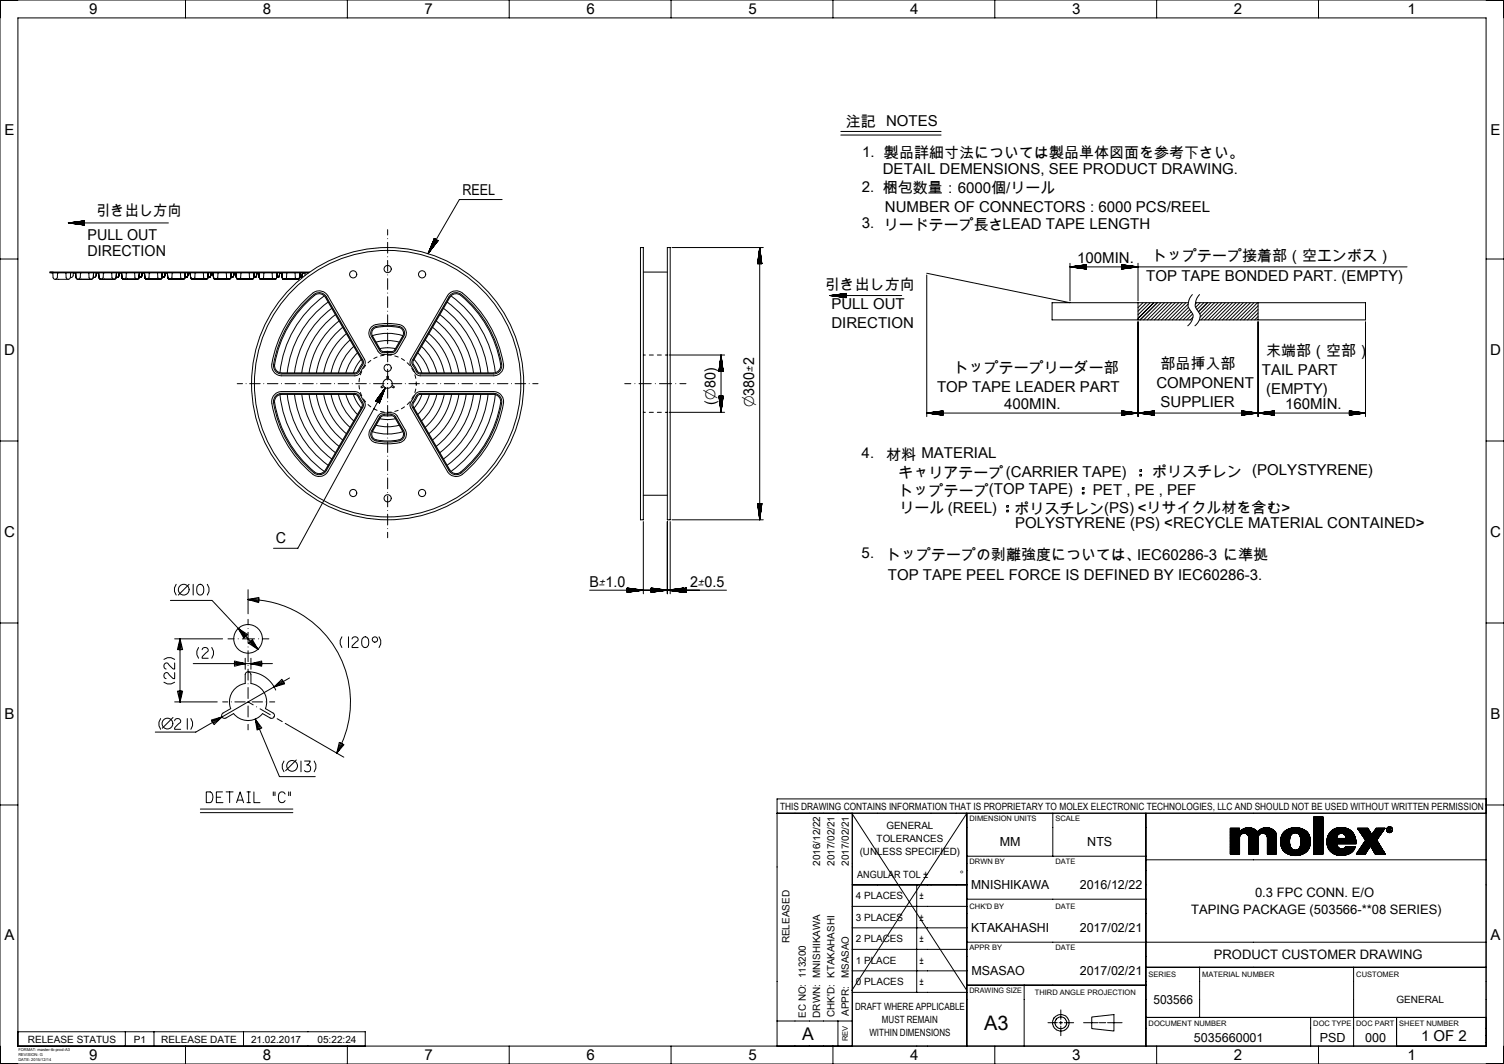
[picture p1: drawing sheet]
<svg xmlns="http://www.w3.org/2000/svg" width="420mm" height="297mm" viewBox="0 0 420 297" stroke-linecap="round" stroke-linejoin="round" font-family="sans-serif">
<defs><g id="words">
<text font-size="5.6" x="274.8" y="287.5">A3</text>
<text font-size="4.9" x="224.1" y="290.3">A</text>
<text font-size="4.4" x="210.6" y="113.6" transform="rotate(-90 210.6 113.6)">⌀380</text>
<g font-size="4.2">
<text x="24.9" y="4">9</text>
<text x="73.4" y="4">8</text>
<text x="118.6" y="4">7</text>
<text x="163.8" y="4">6</text>
<text x="209" y="4">5</text>
<text x="254.2" y="4">4</text>
<text x="299.4" y="4">3</text>
<text x="344.6" y="4">2</text>
<text x="393.1" y="4">1</text>
<text x="236.2" y="35.6">注記 NOTES</text>
<text x="1.3" y="37.7">E</text>
<text x="416.3" y="37.7">E</text>
<text x="240.7" y="43.7">1. 製品詳細寸法については製品単体図面を参考下さい。</text>
<text x="240.7" y="53.7">2. 梱包数量：6000個/リール</text>
<text x="246.5" y="48.5">DETAIL DEMENSIONS, SEE PRODUCT DRAWING.</text>
<text x="129.1" y="54.5">REEL</text>
<text x="247.1" y="59.1">NUMBER OF CONNECTORS : 6000 PCS/REEL</text>
<text x="26.9" y="60.4">引き出し方向</text>
<text x="240.7" y="63.7">3. リードテープ長さLEAD TAPE LENGTH</text>
<text x="24.5" y="67.1">PULL OUT</text>
<text x="24.5" y="71.6">DIRECTION</text>
<text x="300.8" y="73.5">100MIN.</text>
<text x="321.7" y="73">トップテープ接着部（空エンボス）</text>
<text x="230.4" y="81">引き出し方向</text>
<text x="320.1" y="78.3">TOP TAPE BONDED PART. (EMPTY)</text>
<text x="232.2" y="86.3">PULL OUT</text>
<text x="232.2" y="91.7">DIRECTION</text>
<text x="1.1" y="99.2">D</text>
<text x="353.5" y="99.3">末端部（空部）</text>
<text x="416.1" y="99.2">D</text>
<text x="266.4" y="104.2">トップテープリーダー部</text>
<text x="324.1" y="103">部品挿入部</text>
<text x="352.4" y="104.6">TAIL PART</text>
<text x="199.8" y="112.9" transform="rotate(-90 199.8 112.9)">(⌀80)</text>
<text x="261.7" y="109.5">TOP TAPE LEADER PART</text>
<text x="322.9" y="108.3">COMPONENT</text>
<text x="324.1" y="113.6">SUPPLIER</text>
<text x="353.5" y="109.9">(EMPTY)</text>
<text x="280.4" y="114.3">400MIN.</text>
<text x="358.9" y="114.3">160MIN.</text>
<text x="240.6" y="127.8">4.</text>
<text x="247.4" y="128.3">材料 MATERIAL</text>
<text x="250.9" y="133.4">キャリアテープ(CARRIER TAPE)</text>
<text x="321.7" y="133.3">ポリスチレン (POLYSTYRENE)</text>
<text x="251" y="138.4">トップテープ(TOP TAPE)</text>
<text x="251.2" y="143.3">リール (REEL)</text>
<text x="283.3" y="143.4">ポリスチレン(PS) &lt;リサイクル材を含む&gt;</text>
<text x="305.2" y="138.1">PET , PE , PEF</text>
<text x="283.4" y="147.4">POLYSTYRENE (PS) &lt;RECYCLE MATERIAL CONTAINED&gt;</text>
<text x="1.1" y="150">C</text>
<text x="77" y="151.5">C</text>
<text x="240.6" y="155.8">5.</text>
<text x="416.1" y="150">C</text>
<text x="247.4" y="156.3">トップテープの剥離強度については、IEC60286-3 に準拠</text>
<text x="247.9" y="161.8">TOP TAPE PEEL FORCE IS DEFINED BY IEC60286-3.</text>
<text x="164.6" y="163.7">B</text>
<text x="192.7" y="163.7">2</text>
<text x="1.3" y="200.8">B</text>
<text x="416.3" y="200.8">B</text>
<text x="1.3" y="262.3">A</text>
<text x="416.3" y="262.3">A</text>
<text x="396.8" y="290.5">1 OF 2</text>
<text x="24.9" y="296">9</text>
<text x="73.4" y="296">8</text>
<text x="118.6" y="296">7</text>
<text x="163.8" y="296">6</text>
<text x="209" y="296">5</text>
<text x="254.2" y="296">4</text>
<text x="299.4" y="296">3</text>
<text x="344.6" y="296">2</text>
<text x="393.1" y="296">1</text>
</g>
<g font-size="3.7">
<text x="210.6" y="103.8" transform="rotate(-90 210.6 103.8)">±2</text>
<text x="167.3" y="163.7">±1.0</text>
<text x="195" y="163.7">±0.5</text>
</g>
<g font-size="3.6">
<text x="350.5" y="250.5">0.3 FPC CONN. E/O</text>
<text x="332.6" y="255.1">TAPING PACKAGE (503566-**08 SERIES)</text>
<text x="339" y="267.8">PRODUCT CUSTOMER DRAWING</text>
</g>
<g font-size="3.5">
<text x="279.2" y="236.2">MM</text>
<text x="303.6" y="236.3">NTS</text>
<text x="271.2" y="248.3">MNISHIKAWA</text>
<text x="301.5" y="248.3">2016/12/22</text>
<text x="271.2" y="260.3">KTAKAHASHI</text>
<text x="301.5" y="260.3">2017/02/21</text>
<text x="271.2" y="272.3">MSASAO</text>
<text x="301.5" y="272.3">2017/02/21</text>
<text x="322.1" y="280.3">503566</text>
<text x="333.4" y="290.8">5035660001</text>
<text x="368.5" y="290.8">PSD</text>
<text x="381.2" y="290.8">000</text>
</g>
<g font-size="2.8">
<text x="217.8" y="226">THIS DRAWING CONTAINS INFORMATION THAT IS PROPRIETARY TO MOLEX ELECTRONIC TECHNOLOGIES, LLC AND SHOULD NOT BE USED WITHOUT WRITTEN PERMISSION</text>
<text x="247.5" y="231.5">GENERAL</text>
<text x="240.1" y="238.6">(UNLESS SPECIFIED)</text>
<text x="244.8" y="235">TOLERANCES</text>
<text x="229" y="241.7" transform="rotate(-90 229 241.7)">2016/12/22</text>
<text x="233" y="241.7" transform="rotate(-90 233 241.7)">2017/02/21</text>
<text x="237" y="241.7" transform="rotate(-90 237 241.7)">2017/02/21</text>
<text x="239.4" y="245">ANGULAR TOL ±</text>
<text x="268" y="245">°</text>
<text x="239" y="251">4 PLACES</text>
<text x="256.7" y="251">±</text>
<text x="239" y="257">3 PLACES</text>
<text x="256.7" y="257">±</text>
<text x="220.5" y="263.3" transform="rotate(-90 220.5 263.3)">RELEASED</text>
<text x="239" y="263">2 PLACES</text>
<text x="256.7" y="263">±</text>
<text x="239" y="269">1 PLACE</text>
<text x="256.7" y="269">±</text>
<text x="237" y="273" transform="rotate(-90 237 273)">MSASAO</text>
<text x="239" y="275">0 PLACES</text>
<text x="256.7" y="275">±</text>
<text x="238.8" y="282">DRAFT WHERE APPLICABLE</text>
<text x="389.9" y="280">GENERAL</text>
<text x="225" y="284.1" transform="rotate(-90 225 284.1)">EC NO: 113200</text>
<text x="229" y="284.1" transform="rotate(-90 229 284.1)">DRWN: MNISHIKAWA</text>
<text x="233" y="283.9" transform="rotate(-90 233 283.9)">CHK'D: KTAKAHASHI</text>
<text x="237" y="283.6" transform="rotate(-90 237 283.6)">APPR:</text>
<text x="246.3" y="285.5">MUST REMAIN</text>
<text x="7.8" y="291">RELEASE STATUS</text>
<text x="37.4" y="291">P1</text>
<text x="45" y="291">RELEASE DATE</text>
<text x="70.1" y="291">21.02.2017</text>
<text x="88.7" y="291">05:22:24</text>
<text x="242.8" y="289.1">WITHIN DIMENSIONS</text>
</g>
<g font-size="2.1">
<text x="270.8" y="229.3">DIMENSION UNITS</text>
<text x="294.7" y="229.3">SCALE</text>
<text x="270.8" y="241.2">DRWN BY</text>
<text x="294.7" y="241.2">DATE</text>
<text x="270.8" y="253.8">CHK'D BY</text>
<text x="294.7" y="253.7">DATE</text>
<text x="270.8" y="265.2">APPR BY</text>
<text x="294.7" y="265.2">DATE</text>
<text x="320.7" y="272.8">SERIES</text>
<text x="335.7" y="272.8">MATERIAL NUMBER</text>
<text x="378.7" y="272.8">CUSTOMER</text>
<text x="270.7" y="277.3">DRAWING SIZE</text>
<text x="289" y="277.8">THIRD ANGLE PROJECTION</text>
<text x="320.8" y="286.3">DOCUMENT NUMBER</text>
<text x="366.7" y="286.3">DOC TYPE</text>
<text x="378.7" y="286.3">DOC PART</text>
<text x="390.8" y="286.3">SHEET NUMBER</text>
<text x="236.8" y="290.6" transform="rotate(-90 236.8 290.6)">REV</text>
</g>
<g font-size="1.1">
<text x="5.1" y="293.5">FORMAT: master-tb-prod-A3</text>
<text x="5.1" y="294.9">REVISION: G</text>
<text x="5.1" y="296.3">DATE: 2015/12/14</text>
</g>
</g></defs>
<g fill="none" stroke="#000" stroke-width=".28">
<path d="M0 0h420v297h-420zM51.8 0v5M97 0v5M142.2 0v5M187.4 0v5M232.6 0v5M277.8 0v5M323 0v5M368.2 0v5M5 5h410v287h-410zM234.8 37.7h28M234.8 36.7h28"/>
<path d="M140.2 55.7h-11.9l-8.8 15.1M0 72.3h5M13.9 75.9h72.6M13.9 76.2h72.3M14.6 76.2l.2 .2 .1 1.2 .5 .4M15.4 78h3.7M16.3 76.2l-.2 .1-.1 1.3-.6 .4M18.4 76.2l.1 1.4 .6 .4M19.1 62.2l4.5 .6M19.1 62.2h27.9M19.3 62.3h4.3M19.7 77.4l-.6 .6"/>
<path d="M19.7 62.2h3.9M19.8 76.2l-.1 1.2M19.9 62.3h3.7M20.2 62.4h3.4M20.2 62.1h3.4M20.6 62h3M20.7 76.2l-.4 1-.6 .2M20.8 62.5h2.8M21 76.2l.2 .2 .1 1.2 .5 .4M21.2 61.9h2.4M21.4 62.5h2.2M21.8 61.9h1.8"/>
<path d="M21.8 78h3.7M22 62.6h1.6M22.4 62.7h1.2M22.4 61.8h1.2M22.7 76.2l-.2 .1-.1 1.3-.6 .4M22.8 61.7h.8M22.9 62.7h.7M23.3 61.7h.3M23.5 62.8h.1M23.6 61.6v1.2M23.6 61.6l-4.5 .6M24.8 76.2l.1 1.4 .6 .4"/>
<path d="M26.1 77.4l-.6 .6M26.2 76.2l-.1 1.2M27.1 76.2l-.4 1-.6 .2M27.4 76.2l.2 .2 .1 1.2 .5 .4M28.2 78h3.7M29.1 76.2l-.2 .1-.1 1.3-.6 .4M31.2 76.2l.1 1.4 .6 .4M32.5 77.4l-.6 .6M32.6 76.2l-.1 1.2M33.5 76.2l-.4 1-.6 .2M33.8 76.2l.2 .2 .1 1.2 .5 .4M34.6 78h3.7"/>
<path d="M35.5 76.2l-.2 .1-.1 1.3-.6 .4M37.6 76.2l.1 1.4 .6 .4M38.9 77.4l-.6 .6M39 76.2l-.1 1.2M39.9 76.2l-.4 1-.6 .2M40.2 76.2l.2 .2 .1 1.2 .5 .4M41 78h3.7M41.9 76.2l-.2 .1-.1 1.3-.6 .4M44 76.2l.1 1.4 .6 .4M45.3 77.4l-.6 .6M45.4 76.2l-.1 1.2M46.3 76.2l-.4 1-.6 .2"/>
<path d="M46.6 76.2l.2 .2 .1 1.2 .5 .4M47.4 78h3.7M48.3 76.2l-.2 .1-.1 1.3-.6 .4M50.4 76.2l.1 1.4 .6 .4M51.7 77.4l-.6 .6M51.8 76.2l-.1 1.2M52.7 76.2l-.4 1-.6 .2M53 76.2l.2 .2 .1 1.2 .5 .4M53.8 78h3.7M54.7 76.2l-.2 .1-.1 1.3-.6 .4M56.8 76.2l.1 1.4 .6 .4M58.1 77.4l-.6 .6"/>
<path d="M58.2 76.2l-.1 1.2M59.1 76.2l-.4 1-.6 .2M59.4 76.2l.2 .2 .1 1.2 .5 .4M60.2 78h3.7M61.1 76.2l-.2 .1-.1 1.3-.6 .4M63.2 76.2l.1 1.4 .6 .4M64.5 77.4l-.6 .6M64.6 76.2l-.1 1.2M65.5 76.2l-.4 1-.6 .2M65.8 76.2l.2 .2 .1 1.2 .5 .4M66.6 78h3.7M67.5 76.2l-.2 .1-.1 1.3-.6 .4"/>
<path d="M69.6 76.2l.1 1.4 .6 .4M70.9 77.4l-.6 .6M71 76.2l-.1 1.2M71.9 76.2l-.4 1-.6 .2M72.2 76.2l.2 .2 .1 1.2 .5 .4M73 78h3.7M73.9 76.2l-.2 .1-.1 1.3-.6 .4M76 76.2l.1 1.4 .6 .4M77.3 77.4l-.6 .6M77.4 76.2l-.1 1.2M78.3 76.2l-.4 1-.6 .2M78.6 76.2l.2 .2 .1 1.2 .5 .4"/>
<path d="M79.4 78h3.7M80.3 76.2l-.2 .1-.1 1.3-.6 .4M82.4 76.2l.1 1.4 .6 .4M83.7 77.4l-.6 .6M83.8 76.2l-.1 1.2M84.7 76.2l-.4 1-.6 .2M85 76.2l.2 .7M108.2 64.1v1.5M108.2 66.6h.1M108.2 67.6v3.1M108.2 71.7h.1M108.2 72.7v3"/>
<path d="M108.2 76.7v.1M108.2 77.8v3M121.3 66.6l1 .6M121.3 66.6l-1.8 4.2M121.3 66.6l-.1 .1M121.3 66.6l-.1 .3M121.3 66.6l-.2 .4M121.4 66.7l-.5 .9M121.4 66.7l-.8 1.4M121.5 66.8l-1.1 1.9M121.6 66.8l-1.3 2.2M121.6 66.8l-1.6 2.8"/>
<path d="M121.7 66.9l-1.9 3.2M121.8 66.9l-2.2 3.7M121.8 67l-2 3.5M121.9 67l-1.8 3M122 67l-1.5 2.6M122 67.1l-1.2 2M122.1 67.1l-1 1.7M122.1 67.4l.2-.2-.5 .7M122.2 67.1l-.8 1.2M122.3 67.2v.1M122.3 67.2l-2.8 3.6M178.9 69.1h.8v76h-.8z"/>
<path d="M179.7 75.9h6.7M186.4 69.1h.8v76h-.8zM187.7 69.1h25.5M211.6 73.1v.5M211.7 72.6v1M211.8 72v1.6M211.8 71.6v2M211.9 71v2.6M212 70.4v3.2M212.1 69.9v3.7M212.1 69.5v4.1M212.2 69.1v76"/>
<path d="M212.2 69.1l-.6 4.5h1.1M212.2 69.1l.5 4.5M212.2 69.5v4.1M212.3 70.1v3.5M212.4 70.6v3M212.4 71v2.6M212.5 71.6v2M212.6 72.2v1.4M212.6 72.8v.8M212.7 73.1v.5M258.8 76.3l40 8.2M258.8 76.8v39.5"/>
<path d="M298.8 74.5h94.1M298.8 73.5v10.5M299.2 74.5h4.1M299.2 74.4h4.1M299.6 74.6h3.7M299.8 74.4h3.5M300.2 74.7h3.1M300.3 74.3h3M300.7 74.8h2.6M300.7 74.2h2.6M301.3 74.8h2M301.3 74.2h2"/>
<path d="M301.7 74.9h1.6M301.9 74.1h1.4M302.3 75h1M302.5 74h.8M302.9 75h.4M302.9 74h.4M303.3 73.9v1.2l-4.5-.6M303.3 73.9l-4.5 .6M313.3 73.9l.4 .1M313.3 74h.8M313.3 74l1.4 .1M313.3 74.1l2 .1"/>
<path d="M313.3 74.2h2.6M313.3 74.3h3M313.3 74.3l3.5 .1M313.3 74.4h4.1M313.3 73.9l4.5 .6-4.5 .6zM313.7 75l-.4 .1M314.3 75h-1M314.9 74.9h-1.6M315.3 74.8l-2 .1M315.9 74.8h-2.6M316.4 74.7h-3.1M317 74.6h-3.7"/>
<path d="M317.4 74.5l-4.1 .1M317.8 73.5v10.5M415 72.3h5M85 83.9l2.3-2.1a2.8 2.8 0 0 1 4.3 .8l10.2 17.7a2.58 2.58 0 0 1-.7 2.9l-.9 1.3-1.1 .4h-20.4a2.8 2.8 0 0 1-2.8-3.3 32.8 32.8 0 0 1 9.1-17.7zM85.4 84.3l2.3-2.1a2.3 2.3 0 0 1 3.4 .6l10.2 17.7a3.1 3.1 0 0 1-.9 2.8l-.1 .3a1.3 1.3 0 0 1-1.2 .8h-20.4a2.3 2.3 0 0 1-2.3-2.7 32.3 32.3 0 0 1 9-17.4zM85.6 84.5l2.3-2.1a2 2 0 0 1 3 .6l10.2 17.7v.8l-1.1 2-.4 .4-.5 .2h-20.4a2 2 0 0 1-2-2.3 32 32 0 0 1 8.9-17.3zM90.6 82.6a30.2 30.2 0 0 0-12.4 21.4M91.6 84.3a28.2 28.2 0 0 0-11.4 19.8M92.6 86.1a26.2 26.2 0 0 0-10.4 18M93.7 87.8a24.2 24.2 0 0 0-9.4 16.3M94.7 89.6a22.1 22.1 0 0 0-8.4 14.5M95.7 91.4a20.1 20.1 0 0 0-7.3 12.7"/>
<path d="M96.7 93.1a18.1 18.1 0 0 0-6.3 11M97.8 94.9a16.1 16.1 0 0 0-5.3 9.2M98.8 96.7a14.1 14.1 0 0 0-4.3 7.4M99.8 98.5a12 12 0 0 0-3.2 5.6M103.6 91.4a5 5 0 0 1 3.8-1.1 8.9 8.9 0 0 1 5.3 .9 2.4 2.4 0 0 1 .5 3l-2.3 3.9a2.58 2.58 0 0 1-2.8 .8h-1.2l-1.1-.5-2.7-4.9a2.39 2.39 0 0 1 .5-2.1zM104 93.7a14.1 14.1 0 0 1 8.5 0M104.1 91.6a11.3 11.3 0 0 1 6.6-.6 2.04 2.04 0 0 1 2 2.9l-2.2 3.9a3.1 3.1 0 0 1-2.8 .6l-.4 .1a1.3 1.3 0 0 1-1.3-.7l-2.5-4.4a1.9 1.9 0 0 1 .6-1.8zM104.3 91.8a12.4 12.4 0 0 1 7.6-.2 1.6 1.6 0 0 1 .6 2.2l-2.4 4.1-.6 .2h-2.5l-.7-.4-2.5-4.4a1.6 1.6 0 0 1 .5-1.5zM105 95.5a12 12 0 0 1 6.5 0M105.3 99.7l-.9 .4M106.1 97.3l2.5-.2 1.8 .2M107.2 99.2l-.9 .1"/>
<path d="M108.2 99.1l1.1 .1M108.2 81.8h.1M108.2 82.8v3M108.2 86.8v.1M108.2 87.9v3M108.2 91.9h.1M108.2 92.9v3.1M108.2 97h.1M108.2 98v3M110.2 99.3l1 .4M116.7 98.5a12 12 0 0 1 3.2 5.6M117.7 96.7a14.1 14.1 0 0 1 4.3 7.4"/>
<path d="M118.7 94.9a16.1 16.1 0 0 1 5.3 9.2M119.8 93.1a18.1 18.1 0 0 1 6.3 11M120.8 91.4a20.1 20.1 0 0 1 7.3 12.7M121.8 89.6a22.1 22.1 0 0 1 8.4 14.5M122.8 87.8a24.2 24.2 0 0 1 9.4 16.3M123.9 86.1a26.2 26.2 0 0 1 10.4 18M124.9 84.3a28.2 28.2 0 0 1 11.4 19.8M125.2 82.2a2.8 2.8 0 0 1 4-.4 32.5 32.5 0 0 1 11.4 20.3 2.8 2.8 0 0 1-2.8 2.8h-20.4a2.58 2.58 0 0 1-2.1-2.1l-.8-1.3 .2-1.2zM125.6 82.5a2.3 2.3 0 0 1 3.2-.3 32.1 32.1 0 0 1 11.3 19.9 2.3 2.3 0 0 1-2.3 2.3h-20.4a3.1 3.1 0 0 1-1.9-2.1l-.3-.4a1.3 1.3 0 0 1 0-1.4zM125.8 82.7a2 2 0 0 1 2.8-.3 31.8 31.8 0 0 1 11.2 19.7 2 2 0 0 1-2 2h-20.4l-.7-.4-1.2-1.9-.2-.6 .1-.5zM125.9 82.6a30.2 30.2 0 0 1 12.4 21.4M179.7 99.1h.5"/>
<path d="M181.3 99.1h1.1M183.6 99.1h1.1M185.8 99.1h.6M186.9 99.1h15.5M201.3 99.5v4.1M201.4 99.1l-.6 4.5M201.4 99.1l.5 4.5M201.4 99.1v16M201.4 99.3v4.3M201.5 99.9v3.7M231.8 82.5l4.5 .6M231.8 82.5h20"/>
<path d="M232 82.5h4.3M232.4 82.6h3.9M232.6 82.4h3.7M233 82.6h3.3M233 82.3h3.3M233.3 82.7h3M233.5 82.3h2.8M233.9 82.8h2.4M234.1 82.2h2.2M234.5 82.9h1.8M234.7 82.1h1.6M235.1 82.9h1.2"/>
<path d="M235.1 82.1h1.2M235.5 83h.8M235.7 82h.6M236 83.1h.3M236.2 81.9h.1M236.3 81.9v1.2M236.3 81.9l-4.5 .6M317.8 84.5v4.8M317.8 89.8v26.5M319.2 84.5l-1.4 1.4M320.2 84.5l-2.4 2.4M321.2 84.5l-3.4 3.4"/>
<path d="M322.2 84.5l-4.4 4.4M323.2 84.5l-4.8 4.8M324.2 84.5l-4.8 4.8M325.2 84.5l-4.8 4.8M326.2 84.5l-4.8 4.8M327.2 84.5l-4.8 4.8M328.2 84.5l-4.8 4.8M329.2 84.5l-4.8 4.8M330.2 84.5l-4.8 4.8M331.2 84.5l-4.8 4.8M331.8 84.9l-4.4 4.4M331.8 84.5h-38v4.8h38.9"/>
<path d="M331.9 85.8l-3.5 3.5M332.2 86.4l-2.8 2.9M332.7 87l-2.3 2.3M333 82.2a3.6 3.6 0 0 0-.9 4l1 1.4a3.4 3.4 0 0 1-1.4 3.3M333 87.6l-1.6 1.7M333.1 88.5l-.7 .8M333.8 84.5h47.5v4.8h-46.4M334.2 84.5l-.4 .4M335 82.2a3.6 3.6 0 0 0-.9 4l1 1.4a3.4 3.4 0 0 1-1.4 3.3M335.2 84.5l-1.3 1.3M336.2 84.5l-1.9 1.9M337.2 84.5l-2.5 2.5"/>
<path d="M338.2 84.5l-3.2 3.1M339.2 84.5l-4.1 4M340.2 84.5l-4.8 4.8M341.2 84.5l-4.8 4.8M342.2 84.5l-4.8 4.8M343.2 84.5l-4.8 4.8M344.2 84.5l-4.8 4.8M345.2 84.5l-4.8 4.8M346.2 84.5l-4.8 4.8M347.2 84.5l-4.8 4.8M348.2 84.5l-4.8 4.8M349.2 84.5l-4.8 4.8"/>
<path d="M350.2 84.5l-4.8 4.8M351.2 84.5l-4.8 4.8M351.3 84.5v4.8M351.3 89.8v26.5M351.3 88.4l-.9 .9M351.3 87.4l-1.9 1.9M351.3 86.4l-2.9 2.9M351.3 85.4l-3.9 3.9M381.3 89.8v26.5M66.2 107.1h1.5M68.7 107.1h.1M69.7 107.1h3"/>
<path d="M73.6 107.1h.1M74.7 107.1h2.9M76.9 109.9l1.1-.5 .7-.1h20.4a2.58 2.58 0 0 1 2.1 2.1l.8 1.3-.2 1.2-10.2 17.7a2.8 2.8 0 0 1-4.3 .8 32.5 32.5 0 0 1-11.4-20.3 2.79 2.79 0 0 1 1-2.2zM77 110.5l1.1-.6 .6-.1h20.4a3.1 3.1 0 0 1 1.9 2.1l.2 .4a1.3 1.3 0 0 1 .1 1.4l-10.2 17.7a2.3 2.3 0 0 1-3.4 .6 32.1 32.1 0 0 1-11.3-19.9l.1-.6zM77.3 110.7l1.4-.6h20.4l.7 .3 1.3 2.3v.8l-10.2 17.7a2 2 0 0 1-3 .6 31.8 31.8 0 0 1-11.2-19.7zM78.2 110.2a30.2 30.2 0 0 0 12.4 21.4M78.6 107.1h.1M79.6 107.1h2.9M80.2 110.1a28.2 28.2 0 0 0 11.4 19.8M82.2 110.1a26.2 26.2 0 0 0 10.4 18M83.5 107.1h.1M84.3 110.1a24.2 24.2 0 0 0 9.4 16.3"/>
<path d="M84.5 107.1h3M86.3 110.1a22.1 22.1 0 0 0 8.4 14.5M88.4 110.1a20.1 20.1 0 0 0 7.3 12.7M88.5 107.1h.1M89.5 107.1h2.9M90.4 110.1a18.1 18.1 0 0 0 6.3 11M92.5 110.1a16.1 16.1 0 0 0 5.3 9.2M93.4 107.1h.1M94.4 107.1h3M94.5 110.1a14.1 14.1 0 0 0 4.3 7.4M96.6 110.1a12 12 0 0 0 3.2 5.6M98.4 107.1h.1"/>
<path d="M98.7 110.1l1 2.3 1.2 1.5M99.4 107.1h2.9M100.3 107.6l.1 1M100.4 105.6l-.1 1M100.6 109.6l.4 .9M100.9 100.3l-1.2 1.5-1 2.3M101 103.7l-.4 .9M101.5 111.4l.6 .8M102.1 102l-.6 .8M102.8 112.9l.7 .7M103.3 107.1h.1M103.5 100.6l-.7 .7"/>
<path d="M104.3 107.1h3M104.4 114.1l.9 .4M104.9 111.9l1.1 .6M105 111.8l-.1 .1M105 118.7a12 12 0 0 0 6.5 0M105.1 111.7l-.1 .2M105.2 111.5l-.2 .4M105.5 111.1l-.5 .8M105.8 110.7l-.7 1.3 .6-1.1M105.8 115.8a4.9 4.9 0 0 1 3.4-.6l.8 .1 .7 .5 2.5 4.2a2.5 2.5 0 0 1-2.5 3.7 13.7 13.7 0 0 1-6.5-.4 2.4 2.4 0 0 1-.9-3.3zM106 112.4v.1M106 110.4l-.9 1.6"/>
<path d="M106.1 116.9l2.5 .2 1.8-.2M106.1 110.3l-.9 1.7M106.1 112l-.2 .4M106.2 116.1l.7-.3h.8a3.1 3.1 0 0 1 2.8 .6l2.2 3.9a2.01 2.01 0 0 1-.1 2.1 2.01 2.01 0 0 1-1.9 .8 13.5 13.5 0 0 1-6.2-.3 1.9 1.9 0 0 1-.7-2.6zM106.3 114.8l.9 .2M106.3 111.7l-.4 .7 .3-.5M106.4 116.3l.6-.2h2.8l.4 .4 2.3 3.9a1.73 1.73 0 0 1-.2 1.9 1.73 1.73 0 0 1-1.7 .6 13.4 13.4 0 0 1-6-.3 1.6 1.6 0 0 1-.6-2.2zM106.5 109.8l-1.3 2.2 1-1.9M106.5 111.1l-.7 1.3M106.7 110.6l-.9 1.8M106.8 110.4l-1.1 1.9M106.8 109.3l-1.5 2.8 1.3-2.5"/>
<path d="M106.8 110.2l-1.1 2.1M107 109.9l-1.3 2.4M107.1 109.7l-1.5 2.6M107.2 108.9l-1.9 3.2M107.3 109.1l-1.7 3.1M107.4 108.5l-2 3.6M107.4 108.8l-1.9 3.4M107.5 108.6l-2 3.6M107.5 108.4l-2.1 3.8M107.6 108.2l-2.7 3.7M107.6 108.2l-1.6 4.3M107.6 108.2l-24.4 44.8h-6.8"/>
<path d="M108.1 105.1h.3v.7l.3 .1a1.3 1.3 0 0 1 .8 1.7l.5 .3 .1 .2-.3 .1-.5-.3-.2 .2a1.3 1.3 0 0 1-1.9-.2l-.5 .3-.3-.1 .1-.2 .5-.3v-.3a1.3 1.3 0 0 1 1-1.5zM108.2 107.1h.1M108.2 102v.1M108.2 103.1v3M108.2 108.1v3M108.2 112.1v.1M108.2 113.2v3M108.2 117.2h.1M108.2 118.2v3.1M109.2 107.1h3M109.3 115l-1.1 .1M111.2 114.5l-1 .3"/>
<path d="M112.1 100.1l.8 .5M112.9 113.6l-.8 .5M113.2 107.1h.1M113.7 101.3l.7 .7M114.2 107.1h2.9M114.4 112.2l-.7 .7M115 102.8l.5 .9M115.5 110.5l-.5 .9M115.6 100.3l1.5 2.1 .7 1.7M115.9 104.6l.2 1M116.1 108.6l-.2 1M116.2 106.6v1"/>
<path d="M116.3 109.7l1.1-.4h20.4a2.8 2.8 0 0 1 2.8 3.3 32.5 32.5 0 0 1-11.8 20 2.8 2.8 0 0 1-3.9-1l-10.2-17.7a2.58 2.58 0 0 1 .7-2.9zM116.4 110.3l1-.5h20.4a2.3 2.3 0 0 1 2.3 2.7 32.1 32.1 0 0 1-11.6 19.7 2.3 2.3 0 0 1-3.1-.8l-10.2-17.7a3.1 3.1 0 0 1 .9-2.8zM116.7 110.4l.7-.3h20.4a2 2 0 0 1 2 2.3 31.8 31.8 0 0 1-11.4 19.5 2 2 0 0 1-2.8-.7l-10.2-17.7v-.8zM117.8 110.1l-.7 1.7-1.5 2.1M118.1 107.1h.1M119.1 107.1h3M119.9 110.1a12 12 0 0 1-3.2 5.6M122 110.1a14.1 14.1 0 0 1-4.3 7.4M123.1 107.1h.1M124 110.1a16.1 16.1 0 0 1-5.3 9.2M124.1 107.1h2.9M126.1 110.1a18.1 18.1 0 0 1-6.3 11"/>
<path d="M128 107.1h.1M128.1 110.1a20.1 20.1 0 0 1-7.3 12.7M129 107.1h3M130.2 110.1a22.1 22.1 0 0 1-8.4 14.5M132.2 110.1a24.2 24.2 0 0 1-9.4 16.3M132.9 107.1h.1M134 107.1h2.9M134.3 110.1a26.2 26.2 0 0 1-10.4 18M136.3 110.1a28.2 28.2 0 0 1-11.4 19.8M137.9 107.1h.1M138.3 110.2a30.2 30.2 0 0 1-12.4 21.4M138.9 107.1h2.9"/>
<path d="M142.8 107.1h.1M143.8 107.1h3M147.8 107.1h.1M148.8 107.1h1.4M174.5 107.1h1.7M177.3 107.1h.1M178.5 107.1h3.4M179.7 115.1h.5M181.3 115.1h1.1M183 107.1h.1M183.6 115.1h1.1M184.2 107.1h3.4"/>
<path d="M185.8 115.1h.6M186.9 115.1h15.5M188.7 107.1h.1M189.9 107.1h1.7M200.8 103.6h1.1M200.8 110.6h1.1M200.8 110.6l.6 4.5M200.8 110.6v.3M200.8 103.3v.3M200.8 110.6l.1 .8M200.9 102.8v.8M200.9 110.6v1.4"/>
<path d="M200.9 102.2v1.4M201 110.6v2M201 101.6v2M201.1 110.6v2.4M201.1 101.2v2.4M201.1 110.6l.1 3M201.2 100.6v3M201.2 110.6v3.5M201.2 100.1v3.5M201.3 110.6v4.1M201.4 110.6v4.3M201.5 110.6v3.7"/>
<path d="M201.5 100.4v3.2M201.6 110.6l-.1 3.1M201.6 101v2.6M201.6 110.6v2.6M201.7 101.4v2.2M201.7 110.6v2.2M201.7 102v1.6M201.8 110.6l-.1 1.6M201.8 102.6v1M201.9 110.6l-.1 1M201.9 103.1v.5M201.9 110.6v.4"/>
<path d="M201.9 103.5v.1M201.9 110.6v.1M201.9 110.6l-.5 4.5M258.8 115.3h122.5M258.8 115.3l4.5 .6M259 115.3h4.3M259.4 115.4h3.9M259.4 115.2h3.9M260 115.4h3.3M260 115.1h3.3M260.5 115.5h2.8M260.5 115.1h2.8"/>
<path d="M260.9 115h2.4M261.1 115.6h2.2M261.5 115.7h1.8M261.5 114.9h1.8M262.1 115.7h1.2M262.1 114.9h1.2M262.7 115.8h.6M262.7 114.8h.6M263 114.7h.3M263.2 115.9h.1M263.3 114.7v1.2M263.3 114.7l-4.5 .6"/>
<path d="M313.3 115.9h.1M313.3 114.7h.3M313.3 114.8h.6M313.3 114.8l1.2 .1M313.3 114.9h1.8M313.3 115h2.4M313.3 115l2.8 .1M313.3 115.1h3.3M313.3 115.2h3.9M313.3 114.7l9 1.2M313.3 114.7v1.2M313.9 115.8l-.6 .1"/>
<path d="M314.5 115.7l-1.2 .1M315.1 115.7h-1.8M315.5 115.6h-2.2M316.1 115.5l-2.8 .1M316.6 115.4l-3.3 .1M317.2 115.4h-3.9M317.6 115.3h-4.3M318 115.3h4.3M318.4 115.4h3.9M318.4 115.2h3.9M319 115.4h3.3M319 115.1h3.3"/>
<path d="M319.5 115.5h2.8M319.5 115.1h2.8M319.9 115h2.4M320.1 115.6h2.2M320.5 115.7h1.8M320.5 114.9h1.8M321.1 115.7h1.2M321.1 114.9h1.2M321.7 115.8h.6M321.7 114.8h.6M322 114.7h.3M322.2 115.9h.1"/>
<path d="M322.3 114.7v1.2M322.3 114.7l-9 1.2M346.8 114.7l9 1.2M346.8 115.9h.1M346.8 114.7h.3M346.8 114.8h.7M346.8 114.8l1.2 .1M346.8 114.9h1.8M346.8 115h2.4M346.8 115l2.8 .1M346.8 115.1h3.4M346.8 115.2h3.9"/>
<path d="M346.8 114.7v1.2M347.5 115.8l-.7 .1M348 115.7l-1.2 .1M348.6 115.7h-1.8M349 115.6h-2.2M349.6 115.5l-2.8 .1M350.2 115.4l-3.4 .1M350.7 115.4h-3.9M351.1 115.3h-4.3M351.5 115.3h4.3M351.9 115.4h3.9M351.9 115.2h3.9"/>
<path d="M352.5 115.4h3.3M352.5 115.1h3.3M353.1 115.5h2.7M353.1 115.1h2.7M353.4 115h2.4M353.6 115.6h2.2M354 115.7h1.8M354 114.9h1.8M354.6 115.7h1.2M354.6 114.9h1.2M355.2 115.8h.6M355.2 114.8h.6"/>
<path d="M355.6 114.7h.2M355.8 115.9h.1M355.8 114.7v1.2M355.8 114.7l-9 1.2M376.8 115.9h.1M376.8 114.7h.3M376.8 114.8h.7M376.8 114.8l1.2 .1M376.8 114.9h1.8M376.8 115h2.4M376.8 115l2.8 .1M376.8 115.1h3.4"/>
<path d="M376.8 115.2h3.9M376.8 114.7l4.5 .6M376.8 114.7v1.2M377.5 115.8l-.7 .1M378 115.7l-1.2 .1M378.6 115.7h-1.8M379 115.6h-2.2M379.6 115.5l-2.8 .1M380.2 115.4l-3.4 .1M380.7 115.4h-3.9M381.1 115.3h-4.3M381.3 115.3l-4.5 .6"/>
<path d="M0 123.1h5M104 120.5a14.1 14.1 0 0 0 8.5 0M108.2 122.3h.1M108.2 123.3v3M108.2 127.3h.1M108.2 128.4v3M108.2 132.4h.1M108.2 133.4v3M108.2 137.4v.1M108.2 138.5v3M179.7 138.2h6.7M302.2 136.1h.5v.5h-.5z"/>
<path d="M302.2 137.4h.5v.5h-.5zM318.3 131.1h.5v.5h-.5zM318.3 132.4h.5v.5h-.5zM415 123.1h5M108.2 142.5h.1M108.2 143.5v3M108.2 147.6h.1M108.2 148.6v1.5M179.7 145.6v20.1M186.4 145.6v20.1M187.2 145.6v20.1M187.7 145.1h25.5"/>
<path d="M211.6 140.6v.4M211.6 140.6l.1 1M211.7 140.6l.1 1.6M211.8 140.6v2M211.9 140.6v2.6M211.9 140.6l.1 3.1M212 140.6l.1 3.7M212.1 140.6v4.1M212.3 140.6l-.1 4.1M212.3 140.6v3.5M212.4 140.6v3M212.5 140.6l-.1 2.6"/>
<path d="M212.5 140.6v2M212.6 140.6v1.4M212.7 140.6l-.1 .8M212.7 140.6v.4M212.7 140.6l-.5 4.5M212.7 140.6h-1.1l.6 4.5M281.1 141.1h.5v.5h-.5zM281.1 142.4h.5v.5h-.5zM0 173.9h5M47.6 167.6h11.6l7.3 7.8M48.8 178.3h13.4M49.2 163.1a2.4 2.4 0 0 0 0 3"/>
<path d="M50.3 178.3l-.4 3h.4h-.8zM50.3 178.3l.7 3h-.7h.3l-.3-3-.4 3M50.3 178.3v17.6M52.8 163.1l-3 3M53.9 163.1v3M55.4 163.2a1.02 1.02 0 0 1 1.1 .1 1.02 1.02 0 0 1 .4 1.1 1.22 1.22 0 0 1-1.3 1.6 1.91 1.91 0 0 1-.2-2.8zM57.9 163.1a2.4 2.4 0 0 1 0 3M63.7 178.3h1.7M66.5 178.3h.1M66.5 175.4l1.8 2.4 .3-.2-.5 .5zM66.5 175.4l2.6 1.7-.5 .5 .2-.2-2.3-2 1.8 2.4M66.5 175.4l5.5 5.8"/>
<path d="M67.7 178.3h3.4M69.3 167.3l3 .5v-.3l-.1 .7zM69.3 167.3l3-.5v.7v-.3l-3 .1 3 .5M69.3 167.3a28.6 28.6 0 0 1 24.7 42.9M69.3 164.6v6.7M69.3 172.9v1.5M69.3 175.4v.1M69.3 176.5v3.1M70 179.1l.5-.5 1.5 2.6-1.8-2.4zM70.2 178.8l1.8 2.4-2.3-1.9 .3-.2-.6 .5 2.6 1.6M72.2 178.3h.1M73.4 178.3h1.7"/>
<path d="M95.5 177.8a2.4 2.4 0 0 0 0 3M97.3 177.8v3M98.3 178.4a.84 .84 0 0 1 1.1-.6 .84 .84 0 0 1 .5 1l-1.5 1.4-.1 .6h1.7M101.5 177.9a1.02 1.02 0 0 1 1.1 .1 1.02 1.02 0 0 1 .4 1 1.22 1.22 0 0 1-1.3 1.7 1.91 1.91 0 0 1-.2-2.8zM104.7 179.3a.74 .74 0 0 0 .7-1 .74 .74 0 0 0-1.1-.4 .74 .74 0 0 0 0 1.2l.4 .2M105.8 177.8a2.4 2.4 0 0 1 0 3M164.6 164.7h38.3M175.2 164.2h.1M175.2 164.2h.6M175.2 164.3h1M175.2 164.3l1.6 .1M175.2 164.4h2.1"/>
<path d="M175.2 164.5h2.7M175.2 164.5l3.1 .1M175.2 164.6h3.7M175.2 164.7h4.3M175.2 164.2l4.5 .5-4.5 .6M175.2 164.2v1.1M175.4 165.3h-.2M176 165.2l-.8 .1M176.6 165.1l-1.4 .1M177 165.1h-1.8M177.5 165l-2.3 .1M178.1 164.9l-2.9 .1"/>
<path d="M178.7 164.9h-3.5M179.1 164.8h-3.9M181.9 164.2l9 1.1M181.9 164.2v1.1M181.9 164.2h.1M181.9 164.2h.6M181.9 164.3h1M181.9 164.3l1.6 .1M181.9 164.4h2.1M181.9 164.5h2.7M181.9 164.5l3.1 .1M181.9 164.6h3.7"/>
<path d="M181.9 164.7h4.3M182.1 165.3h-.2M182.7 165.2l-.8 .1M183.3 165.1l-1.4 .1M183.7 165.1h-1.8M184.2 165l-2.3 .1M184.8 164.9l-2.9 .1M185.4 164.9h-3.5M185.8 164.8h-3.9M186.5 164.7h5.2M186.9 164.8h4.8M187.1 164.6h4.6"/>
<path d="M187.3 164.9h4.4M187.7 164.6h4M187.9 164.9h3.8M188.1 164.5h3.6M188.5 165h3.2M188.7 164.4h3M189.1 165.1h2.6M189.2 164.4h2.5M189.4 165.1h2.3M189.8 164.3h1.9M190 165.2h1.7M190.2 164.2h.7"/>
<path d="M190.6 165.3h.3M190.8 164.2h.1M190.9 164.2l-9 1.1M190.9 164.2v1.1M191 164.2h.7M191.4 165.3h.3M191.6 164.2h.1M191.7 164.2l-4.5 .5 4.5 .6M191.7 164.2v1.1M415 173.9h5M45.8 190.4a2.4 2.4 0 0 0 3 0M45.8 184.1a2.4 2.4 0 0 1 3 0"/>
<path d="M48.8 187.7v1.7l-.5-.1-1-.9a.82 .82 0 0 0-1.4-.3 .82 .82 0 0 0 .5 1.3M48.8 185v1.8l-.5-.1-1-1a.82 .82 0 0 0-1.4-.3 .82 .82 0 0 0 .5 1.4M48.8 195.9h11.9M50.3 192.9h.7l-.7 3 .3-3zM50.6 192.9l-.3 3-.4-3h.4h-.8l.8 3M54 185.2h22.1M55.4 180.7a2.4 2.4 0 0 0 0 3M56.4 181.4a.84 .84 0 0 1 1.1-.6 .84 .84 0 0 1 .5 1l-1.5 1.4-.1 .5h1.7M59.1 180.7a2.4 2.4 0 0 1 0 3M62.2 195.9h1.4M64.6 195.9h.1M65.5 184.5l3 .7-3-.3v.3z"/>
<path d="M65.5 184.9l3 .3-3 .4v-.4v.8l3-.8M65.6 195.9h2.9M68.5 183.7v3.1M68.7 187.8a.8 .8 0 0 1 .9-.2 .8 .8 0 0 1 .5 .7v2.5a5.2 5.2 0 0 1 4 7l2.2 1.2a.8 .8 0 0 1 .2 1.1 .8 .8 0 0 1-1 .3l-2.2-1.2a5.2 5.2 0 0 1-8.1 0l-2.1 1.2a.8 .8 0 0 1-1.1-.3 .8 .8 0 0 1 .3-1.1l2.1-1.2a5.2 5.2 0 0 1 4.1-7v-2.5zM69.3 187.5a8.4 8.4 0 0 1 7.7 5.1M69.3 195.9l1.4 .8M69.3 180.6h.1M69.3 181.6v3.1M69.3 185.7h.1M69.3 186.8v3M69.3 190.9h.1M69.3 191.9v3.1"/>
<path d="M69.3 196h.1M69.3 197.1v3M69.4 195.9h.1M70.1 185.2l3 .4v-.4v.8zM70.1 185.2l3-.7v.7v-.3l-3 .3 3 .4M70.1 183.7v3.1M70.4 195.9h2.9M71.6 197.3h.1M72.6 197.9l2.9 1.6M74.3 195.9h.1M75.3 195.9h1.4M76.5 191.8l-21.8 12.6h-11.3"/>
<path d="M76.5 191.8l2.8-1.2-.2-.3 .4 .6zM79.3 190.6l-2.8 1.2 2.4-1.8 .2 .3-.4-.7-2.2 2.2M80.9 189.2l-4.4 2.6M44.9 200.6a2.4 2.4 0 0 0 0 3M48.3 200.3l-3 3M48.8 201.2a.84 .84 0 0 1 1-.6 .84 .84 0 0 1 .6 1.1l-1.5 1.4-.1 .5h1.7M52.3 200.6v3M53.3 200.6a2.4 2.4 0 0 1 0 3M59 201l3-.9-2.8 1.2 .2 .3zM62 200.1l-2.2 2.2-.4-.7 .2 .3 2.4-1.8-2.8 1.2M69.3 201.2h.1M69.3 202.2v1.5"/>
<path d="M71.3 200.7l.8 2.9 .3-.1-.6 .3zM71.3 200.7l1.8 2.5-.7 .3 .4-.1-1.5-2.7 .8 2.9M71.3 200.7l6.7 16.1h10M76.4 200.1h.1M77.4 200.6l1.4 .8M79.3 212.4a2.4 2.4 0 0 0 0 3M79.7 201.9l16.3 9.5M82.7 212.1l-2.9 3M84.1 212.4v3M85 212.4h1.6a1.32 1.32 0 0 1-.9 1.1 .97 .97 0 0 1 1 1.3 .97 .97 0 0 1-1.7 .3M87.7 212.4a2.4 2.4 0 0 1 0 3M95.4 207.6l.7 .3-2.1 2.3 1.7-2.5z"/>
<path d="M95.7 207.7l-1.7 2.5 1.1-2.8 .3 .2-.6-.4-.8 3M0 224.7h5M56 226.8h25.8M56 225.8h25.8M57.6 221h1.1a1.83 1.83 0 0 1 0 3h-1.1zM60.4 222.5h1.2M62.1 221h-1.7v3h1.9M63.1 221h2M64.1 221v3M66.1 224l1-3 .9 3M66.3 223.3h1.5M69 221h.9"/>
<path d="M69 224h.9M69.4 221v3M70.9 221v3h1.7M76.3 221v1.1M76.8 221v1.1M79.6 221.6a.99 .99 0 0 0-1.2-.5 .99 .99 0 0 0-.6 1.2 1.5 1.5 0 0 0 .6 1.7h.8l.4-.5M80.6 221v1.1M81.1 221v1.1M217 227h198M237.9 227l32.1 49.5M270 227l-32.1 49.5M270 227v65"/>
<path d="M270 239h50M294 227v12M343.6 237.1l2.6-2.6-2.6 2.7M343.6 234.5l2.6-2.5-2.6 2.6M343.6 233.5l2.4-2.3-2.4 2.4M343.6 231.9l.7-.7-.7 .7M343.6 231.2v7.2h2.6v-4.5M343.6 231.2h2.6M343.6 231.2v.1M343.7 231.2l-.1 .2M343.8 231.2l-.2 .2M343.9 238.4l2.3-2.2-2.2 2.2"/>
<path d="M343.9 231.2l-.3 .4M344 231.2l-.4 .5M344.1 231.2l-.5 .5M344.4 231.2l-.8 .8M344.5 231.2l-.9 .9M344.6 231.2l-1 1M344.7 231.2l-1.1 1.1M344.8 231.2l-1.2 1.3 1.3-1.3M345 231.2l-1.4 1.4M345.1 231.2l-1.5 1.5M345.2 231.2l-1.6 1.6M345.3 231.2l-1.7 1.7"/>
<path d="M345.4 231.2l-1.8 1.8M345.5 231.2l-1.9 1.9M345.6 238.4l.6-.5-.6 .5M345.6 231.2l-2 2M345.7 231.2l-2.1 2.1M345.8 231.2l-2.2 2.2M346.1 231.2l-2.5 2.5M346.1 231.2l-2.5 2.6M346.2 233.9a1.29 1.29 0 0 1 1.2-1.3 1.29 1.29 0 0 1 1.3 1.3M346.2 238.3l-.1 .1M346.2 238.2l-.3 .2M346.2 238.1l-.3 .3"/>
<path d="M346.2 238l-.4 .4M346.2 237.7l-.7 .7M346.2 237.6l-.9 .8M346.2 237.5l-.9 .9M346.2 237.4l-1 1M346.2 237.3l-1.2 1.1M346.2 237.2l-1.2 1.2M346.2 237.1l-1.3 1.3M346.2 237l-1.5 1.4M346.2 236.9l-1.5 1.5M346.2 236.7l-1.6 1.7 1.6-1.6M346.2 236.6l-1.8 1.8"/>
<path d="M346.2 236.5l-1.9 1.9M346.2 236.4l-2 2M346.2 236.3l-2.1 2.1M346.2 236l-2.4 2.4M346.2 235.9l-2.5 2.5M346.2 235.8l-2.6 2.6M346.2 235.7l-2.6 2.7M346.2 235.6l-2.6 2.7M346.2 235.5l-2.6 2.6M346.2 235.4l-2.6 2.7M346.2 235.3l-2.6 2.7M346.2 235.2l-2.6 2.6"/>
<path d="M346.2 235.1l-2.6 2.7M346.2 235l-2.6 2.7M346.2 234.8l-2.6 2.7 2.6-2.6M346.2 234.8l-2.6 2.6M346.2 234.7l-2.6 2.6M346.2 234.4l-2.6 2.6M346.2 234.2l-2.6 2.7M346.2 234.2l-2.6 2.6M346.2 234.1l-2.6 2.6M346.2 233.9l-2.6 2.7M346.2 233.9l-2.6 2.6M346.2 232.2l-2.6 2.6"/>
<path d="M346.2 232.1l-2.6 2.6M346.2 231.8l-2.6 2.6M346.2 231.7l-2.6 2.6M346.2 231.5l-2.6 2.7 2.6-2.6M346.2 231.4l-2.6 2.6M346.2 231.3l-2.6 2.6M346.2 231.2v1M346.2 233.7l-2.6 2.7M346.2 233.6l-2.6 2.7M346.2 233.5l-2.6 2.7M346.3 233.3l-2.7 2.8M346.4 231.9l-.2 .2"/>
<path d="M346.5 233l-2.9 3M346.9 231.5l-3.3 3.4M347.2 231.4l-3.6 3.6M347.3 231.3l-3.7 3.8M347.5 232.6l1.5-1.5-1.7 1.5M347.5 231.3l-3.9 3.9M347.7 231.2l-4.1 4.1M347.8 231.2l-4.2 4.2M347.9 231.1l-4.3 4.4M348 231.1l-4.4 4.5M348.2 231.1l-4.6 4.6M348.4 231.1l-4.8 4.8 4.7-4.8"/>
<path d="M348.5 231.1l-1.9 1.8M348.6 231.1l-1.7 1.6M348.7 231.1l-1.6 1.5M348.7 238l2.6-2.6-2.6 2.7M348.7 234.4l2.4-2.3-2.4 2.4M348.7 233.9l2.1-2-2.1 2.1M348.7 233.9v4.5M348.8 231.1l-1.6 1.5M349.1 231.1l-1.6 1.5M349.3 231.1l-1.7 1.5M349.4 231.1l-1.5 1.5M349.5 231.2l-1.6 1.5"/>
<path d="M349.6 231.2l-1.6 1.5M349.7 231.2l-1.6 1.5M349.7 231.2l-1.6 1.6M349.8 231.3l-1.6 1.5M349.8 231.3l-1.6 1.6M349.9 231.3l-1.6 1.6M350 231.3l-1.6 1.7M350 231.4l-1.6 1.6M350.1 231.4l-1.6 1.7M350.2 231.4l-1.7 1.7M350.2 231.5l-1.7 1.7M350.3 231.5l-1.7 1.8"/>
<path d="M350.4 231.5l-1.8 1.8M350.4 231.6l-1.8 1.8M350.5 231.6l-1.8 1.9M350.6 231.7l-1.9 1.9M350.7 231.7l-2 2M350.7 231.8l-2 2M350.9 231.9l-2.2 2.2M350.9 232l-2.2 2.2M351 232l-2.3 2.3M351.1 232.1l-2.4 2.5M351.3 233.9a1.29 1.29 0 0 1 1.3-1.3 1.29 1.29 0 0 1 1.3 1.3v4.5M351.3 238.3v.1"/>
<path d="M351.3 238.1l-.2 .3M351.3 238l-.3 .4M351.3 238l-.4 .4M351.3 237.8l-.5 .6M351.3 237.7l-.6 .7M351.3 237.7l-.7 .7M351.3 237.5l-.8 .9M351.3 237.4l-.9 1M351.3 237.4l-1 1M351.3 237.2l-1.1 1.2M351.3 237.2l-1.2 1.2M351.3 237.1l-1.3 1.3"/>
<path d="M351.3 236.9l-1.4 1.5M351.3 236.9l-1.5 1.5M351.3 236.8l-1.6 1.6M351.3 236.6l-1.7 1.8 1.7-1.8M351.3 236.5l-1.9 1.9M351.3 236.3l-2 2.1M351.3 236.3l-2.1 2.1M351.3 236.2l-2.2 2.2M351.3 236l-2.3 2.4M351.3 236l-2.4 2.4M351.3 235.9l-2.5 2.5M351.3 235.7l-2.5 2.7"/>
<path d="M351.3 235.6l-2.6 2.7 2.6-2.6M351.3 235.3l-2.6 2.6M351.3 235.2l-2.6 2.6M351.3 235.1l-2.6 2.7M351.3 235l-2.6 2.6M351.3 234.9l-2.6 2.6M351.3 234.8l-2.6 2.7M351.3 234.7l-2.6 2.6M351.3 234.6l-2.6 2.6M351.3 234.5l-2.6 2.7M351.3 234.4l-2.6 2.6M351.3 234.3l-2.6 2.6"/>
<path d="M351.3 234.2l-2.6 2.7M351.3 234.1l-2.6 2.6M351.3 233.9l-2.6 2.7 2.6-2.6M351.3 233.9v4.5h-2.6M351.4 233.8l-2.7 2.6M351.4 233.7l-2.7 2.6M351.4 233.5l-2.7 2.8M351.4 233.4l-2.7 2.8M351.5 233.3l-2.8 2.7M351.7 231.7l-3 3M352 231.5l-3.3 3.3M352 232.7l1.7-1.6-5 4.9"/>
<path d="M352.4 231.3l-3.7 3.7 3.6-3.6M352.5 232.6l1.5-1.5-1.7 1.5M352.6 231.2l-3.9 3.9M352.7 231.2l-4 4M352.8 231.2l-4.1 4.1M353 231.1l-4.3 4.3M353.1 231.1l-4.4 4.4M353.2 231.1l-4.5 4.5M353.3 231.1l-4.6 4.6M353.5 231.1l-4.8 4.7M353.5 231.1l-4.8 4.8M353.8 231.1l-1.7 1.6"/>
<path d="M353.9 235.1l2.5-2.4-2.5 2.5M353.9 234.5l2.3-2.2-2.3 2.3M353.9 234l2.1-2-2.1 2.1M354 238.4l2.4-2.4-2.4 2.4M354.1 231.1l-1.6 1.5M354.2 231.1l-1.5 1.5M354.2 231.1l-1.4 1.5M354.3 231.1l-1.5 1.5M354.4 231.1l-1.5 1.5M354.5 231.2l-1.4 1.5 1.5-1.5M354.7 231.2l-1.6 1.5M354.7 231.2l-1.5 1.5"/>
<path d="M354.8 231.3l-1.5 1.4M354.9 231.3l-1.6 1.5M354.9 231.3l-1.5 1.5M355 231.4l-1.6 1.5M355.1 231.4l-1.6 1.5M355.1 231.4l-1.5 1.6M355.2 231.4l-1.6 1.6M355.3 231.5l-1.6 1.6M355.4 231.6l-1.6 1.7M355.5 231.6l-1.7 1.7M355.6 231.7l-1.8 1.7M355.6 231.7l-1.7 1.8"/>
<path d="M355.7 231.8l-1.8 1.8M355.8 231.8l-1.9 1.9M355.9 231.9l-2 1.9M355.9 231.9a3.3 3.3 0 0 0-4.7 .3 3.3 3.3 0 0 0-5 0M355.9 231.9l.5 1.2v5.3h-2.5M355.9 232l-2 2M356 232.1l-2.1 2.1M356.1 232.1l-2.2 2.2M356.1 232.2l-2.2 2.2M356.2 232.4l-2.3 2.3M356.3 232.4l-2.4 2.4M356.3 232.5l-2.4 2.4"/>
<path d="M356.3 232.6l-2.4 2.4M356.4 232.8l-2.5 2.5M356.4 232.9l-2.5 2.5M356.4 233l-2.5 2.5M356.4 233.1l-2.5 2.5M356.4 234.9l-2.5 2.6M356.4 234.9l-2.5 2.5M356.4 234.7l-2.5 2.6M356.4 234.6l-2.5 2.6M356.4 234.6l-2.5 2.5M356.4 234.4l-2.5 2.6M356.4 234.1l-2.5 2.8"/>
<path d="M356.4 234l-2.5 2.6M356.4 234l-2.5 2.5M356.4 233.8l-2.5 2.6M356.4 233.8l-2.5 2.5M356.4 233.7l-2.5 2.5M356.4 233.5l-2.5 2.6M356.4 233.5l-2.5 2.5M356.4 233.4l-2.5 2.5M356.4 233.2l-2.5 2.6M356.4 233.2l-2.5 2.5M356.4 238.2l-.1 .2 .1-.1M356.4 238.1l-.3 .3"/>
<path d="M356.4 238l-.4 .4M356.4 237.9l-.5 .5M356.4 237.8l-.6 .6M356.4 237.7l-.6 .7M356.4 237.6l-.8 .8M356.4 237.5l-.9 .9M356.4 237.4l-.9 1M356.4 237.3l-1.1 1.1M356.4 237.2l-1.2 1.2M356.4 237.1l-1.2 1.3M356.4 237l-1.4 1.4M356.4 236.9l-1.5 1.5"/>
<path d="M356.4 236.8l-1.5 1.6M356.4 236.7l-1.7 1.7M356.4 236.5l-1.8 1.9 1.8-1.8M356.4 236.4l-2 2M356.4 236.3l-2.1 2.1M356.4 236.2l-2.1 2.2M356.4 236.1l-2.3 2.3M356.4 235.8l-2.5 2.6M356.4 235.8l-2.5 2.5M356.4 235.6l-2.5 2.6M356.4 235.5l-2.5 2.6M356.4 235.5l-2.5 2.5"/>
<path d="M356.4 235.3l-2.5 2.6M356.4 235.2l-2.5 2.6M356.4 235.2l-2.5 2.5M356.4 235l-2.5 2.6M358 236.9l2.1-2-2 2.1M358.3 237.3l1.8-1.9-1.8 1.9M358.5 237.5l1.7-1.6-1.7 1.7M358.8 232l-.4 .4M359.2 231.7l-1.1 1.1M359.3 231.7l-1.2 1.2M359.6 231.5l-1.6 1.6M359.8 238.4l1.3-1.2-1.3 1.2"/>
<path d="M359.8 231.4l-1.9 2M359.9 231.4l-2.1 2M360.1 231.3l-2.3 2.3M360.1 235l-2 2M360.1 234.7l-2.1 2.2M360.1 235.1l-2 2M360.1 235.2l-1.9 2M360.1 234.6l-2.1 2.2M360.1 235.3l-1.9 1.9M360.1 234.4l-2.2 2.3 2.2-2.2M360.2 235.5l-1.8 1.9 1.8-1.7M360.2 234.2l-2.3 2.4"/>
<path d="M360.2 235.7l-1.8 1.8M360.2 234l-2.3 2.5 2.3-2.3M360.2 233.9l-2.4 2.4M360.2 235.9l-1.6 1.8M360.3 233.8l-2.5 2.5M360.3 231.3l-2.6 2.5M360.3 236l-1.7 1.7 1.7-1.6M360.3 233.6l-2.5 2.6M360.3 236.2l-1.6 1.6M360.3 233.5l-2.6 2.6M360.3 236.3l-1.5 1.5M360.3 231.2l-2.6 2.7"/>
<path d="M360.4 236.3l-1.6 1.6M360.4 236.4l-1.5 1.5M360.4 236.4a1.41 1.41 0 0 0 1.3 .9 1.41 1.41 0 0 0 1.3-.9M360.4 233.3l-2.7 2.8M360.4 236.5l-1.5 1.5M360.4 236.5l-1.4 1.5M360.5 236.6l-1.4 1.4M360.5 231.2l-2.8 2.8M360.5 236.7l-1.4 1.4M360.5 236.7l-1.3 1.4M360.6 233.1l-2.9 2.9M360.6 236.8l-1.4 1.3"/>
<path d="M360.7 231.1l-3.1 3.1M360.7 236.9l-1.3 1.3M360.8 237l-1.4 1.3M360.8 237l-1.3 1.3M360.9 237l-1.3 1.3M360.9 231.1l-3.3 3.3M360.9 237.1l-1.3 1.3M361 231.1l-3.4 3.4M361 237.1l-1.3 1.3M361.1 231.1l-3.5 3.5M361.2 237.2l-1.3 1.3M361.2 231.1l-3.6 3.6"/>
<path d="M361.3 237.3l-1.3 1.2M361.3 231l-3.7 3.8M361.3 237.3l-1.2 1.2M361.4 237.3l-1.3 1.2M361.4 231l-3.8 3.9M361.5 237.3l-1.3 1.3M361.6 231l-4 4M361.6 237.3l-1.3 1.3 1.4-1.3M361.6 231l-4 4.1M361.8 232.5l1.3-1.3-1.2 1.3M361.8 231l-4.2 4.2M361.8 237.3l-1.4 1.3"/>
<path d="M361.9 231l-4.3 4.3M361.9 237.3l-1.4 1.4M361.9 231l-4.3 4.4M362 237.3l-1.4 1.4M362 231l-4.4 4.5M362.1 238.8l3.9-3.8-4 3.8M362.2 231l-4.6 4.6M362.2 237.2l-1.5 1.5M362.3 237.2l-1.5 1.5M362.3 231.1l-4.7 4.6M362.4 231.1l-4.7 4.7M362.5 231.1l-4.8 4.8"/>
<path d="M362.6 231.1l-1.7 1.6M362.6 237l-1.8 1.7M362.7 231.1l-1.5 1.5M362.7 231.1l-1.4 1.4M362.7 232.9l1.4-1.3-1.3 1.3M362.8 231.1l-1.4 1.4M362.9 231.2l-1.3 1.3M363 231.2l-1.4 1.3M363 233.4a1.54 1.54 0 0 0-1.9-.8 1.54 1.54 0 0 0-1 1.8l.3 2M363 233.4l.3 1.5-.3 1.5M363.1 233.5l1.6-1.6-1.6 1.6M363.2 233.9l1.8-1.7-1.8 1.8"/>
<path d="M363.2 231.2l-1.3 1.3M363.3 234.7l2.1-2-2.1 2.1M363.3 231.3l-1.3 1.2M363.4 231.3l-1.2 1.2 1.2-1.2M363.5 231.3l-1.3 1.3M363.6 231.4l-1.2 1.2 1.3-1.2M363.7 231.4l-1.3 1.3M363.8 231.4l-1.3 1.3M363.9 231.5l-1.3 1.2M363.9 231.5l-1.3 1.3M364 231.5l-1.3 1.4M364.2 231.6l-1.4 1.4"/>
<path d="M364.3 231.7l-1.4 1.4M364.4 231.8l-1.5 1.4M364.5 231.8l-1.5 1.5M364.5 231.8l.9 1M364.5 231.8a4.3 4.3 0 0 0-6.9 2.8 3.9 3.9 0 0 0 4.9 4.2l2-.8M364.6 231.9l-1.6 1.5M364.7 232l-1.6 1.6M364.8 232l-1.6 1.8 1.6-1.7M364.9 232.1l-1.7 1.7M365 232.3l-1.8 1.8M365.1 232.3l-1.8 2.1M365.2 237.4l-.5 .4"/>
<path d="M365.2 232.5l-1.9 1.9M365.2 232.5l-1.9 2M365.3 232.6l-2 2M365.3 237.2l-.8 .8M365.4 232.8l-2.1 2.1M365.4 232.8l-2.1 2.2M365.4 232.8a4.1 4.1 0 0 1-.9 5.2M365.5 232.9l-2.2 2.2M365.5 236.9l-1.3 1.3M365.5 233l-2.2 2.2M365.5 233l-2.2 2.3M365.6 233.1l-2.3 2.3"/>
<path d="M365.6 236.7l-1.6 1.6M365.6 233.2l-2.3 2.4M365.6 233.3l-2.4 2.3M365.6 236.6l-1.7 1.8M365.6 233.3l-2.4 2.5M365.7 233.4l-2.5 2.5M365.7 236.4l-2 2.1M365.7 233.5l-2.5 2.5M365.7 233.5l-2.6 2.7M365.8 233.6l-2.8 2.8M365.8 236.2l-2.3 2.3M365.8 233.7l-2.8 2.8"/>
<path d="M365.8 236.1l-2.4 2.5M365.8 233.7l-3 3.1M365.8 233.8l-4.8 5 4.8-4.9M365.8 236l-2.6 2.6M365.9 234l-4.8 4.8M365.9 235.8l-2.9 2.9M365.9 234.1l-4.7 4.7M365.9 235.7l-3 3M365.9 234.2l-4.6 4.6M365.9 235.6l-3.1 3.1M365.9 235.5l-3.2 3.2M365.9 234.3l-4.5 4.5"/>
<path d="M365.9 234.4l-4.4 4.4M365.9 235.4l-3.3 3.4M365.9 234.5l-4.3 4.3M366 235.3l-3.6 3.5M366 234.6l-4.3 4.2M366 235.2l-3.6 3.6M366 234.7l-4.2 4.1M366 235.1l-3.8 3.7M366 234.8l-4.1 4M366.8 236.5l2.7-2.6-2.7 2.7M366.8 234.8l2.7-2.6-2.7 2.7M366.8 233.1l2.7-2.5-2.7 2.6"/>
<path d="M366.8 231.4l2.7-2.5-2.7 2.7M366.8 229.1l1.2-1-1.2 1.1M366.8 228.1v10.3M366.8 228.1h2.7M366.9 228.1h-.1M366.9 228.1l-.1 .1M367 228.1l-.2 .1M367.1 228.1l-.3 .3 .4-.3M367.3 228.1l-.5 .4M367.4 228.1l-.6 .5M367.5 228.1l-.7 .6M367.6 228.1l-.8 .7"/>
<path d="M367.7 228.1l-.9 .8M367.8 228.1l-1 .9M368.1 228.1l-1.3 1.2M368.2 228.1l-1.4 1.3M368.3 228.1l-1.5 1.4M368.4 228.1l-1.6 1.5M368.5 228.1l-1.7 1.6M368.5 228.1l-1.7 1.7M368.7 228.1l-1.9 1.8M368.7 238.4l.8-.7-.8 .7M368.8 228.1l-2 2 2-2M369 228.1l-2.2 2.1"/>
<path d="M369.1 228.1l-2.3 2.2M369.1 228.1l-2.3 2.3M369.3 228.1l-2.5 2.4M369.4 228.1l-2.6 2.5M369.4 228.1l-2.6 2.6M369.5 234.5l-2.7 2.7M369.5 234.4l-2.7 2.7M369.5 234.3l-2.7 2.7M369.5 234.2l-2.7 2.7M369.5 234l-2.7 2.8 2.7-2.7M369.5 233.7l-2.7 2.7M369.5 233.7l-2.7 2.6"/>
<path d="M369.5 233.5l-2.7 2.7M369.5 233.4l-2.7 2.7M369.5 233.4l-2.7 2.6M369.5 233.2l-2.7 2.7M369.5 233.1l-2.7 2.7M369.5 233.1l-2.7 2.6M369.5 233l-2.7 2.6M369.5 232.8l-2.7 2.7M369.5 232.8l-2.7 2.6M369.5 232.7l-2.7 2.6M369.5 232.5l-2.7 2.7M369.5 232.4l-2.7 2.7 2.7-2.6"/>
<path d="M369.5 232.1l-2.7 2.6M369.5 231.9l-2.7 2.7M369.5 231.9l-2.7 2.6M369.5 231.8l-2.7 2.6M369.5 231.7l-2.7 2.6M369.5 231.6l-2.7 2.7M369.5 231.5l-2.7 2.6M369.5 231.4l-2.7 2.6M369.5 231.3l-2.7 2.7M369.5 231.2l-2.7 2.6M369.5 231.1l-2.7 2.6M369.5 231l-2.7 2.7"/>
<path d="M369.5 230.9l-2.7 2.6M369.5 230.7l-2.7 2.7 2.7-2.6M369.5 230.4l-2.7 2.7M369.5 230.3l-2.7 2.6M369.5 230.2l-2.7 2.6M369.5 230.1l-2.7 2.7M369.5 230l-2.7 2.6M369.5 229.9l-2.7 2.7M369.5 229.8l-2.7 2.7M369.5 229.7l-2.7 2.6M369.5 229.6l-2.7 2.7M369.5 229.5l-2.7 2.7"/>
<path d="M369.5 229.4l-2.7 2.6M369.5 229.3l-2.7 2.7M369.5 229.2l-2.7 2.7M369.5 229l-2.7 2.7 2.7-2.6M369.5 228.7l-2.7 2.7M369.5 228.6l-2.7 2.7M369.5 228.5l-2.7 2.6M369.5 228.4l-2.7 2.7M369.5 228.3l-2.7 2.7M369.5 228.2l-2.7 2.6M369.5 228.1l-2.7 2.7M369.5 238.2l-.2 .2 .2-.1"/>
<path d="M369.5 238.2l-.3 .2M369.5 238.1l-.3 .3M369.5 238l-.5 .4M369.5 237.8l-.6 .6 .6-.5M369.5 237.5l-.9 .9M369.5 237.4l-1.1 1M369.5 237.3l-1.1 1.1M369.5 237.2l-1.2 1.2M369.5 237.1l-1.4 1.3M369.5 237l-1.4 1.4M369.5 236.9l-1.5 1.5M369.5 236.8l-1.7 1.6"/>
<path d="M369.5 236.7l-1.7 1.7M369.5 236.6l-1.8 1.8M369.5 236.5l-2 1.9M369.5 236.4l-2 2M369.5 236.3l-2.1 2.1M369.5 236.1l-2.3 2.3 2.3-2.2M369.5 236l-2.4 2.4M369.5 235.9l-2.5 2.5M369.5 235.8l-2.6 2.6M369.5 235.7l-2.7 2.7M369.5 235.6l-2.7 2.7M369.5 235.5l-2.7 2.7"/>
<path d="M369.5 235.4l-2.7 2.7M369.5 235.3l-2.7 2.7M369.5 235.2l-2.7 2.7M369.5 235.1l-2.7 2.7M369.5 235l-2.7 2.7M369.5 234.9l-2.7 2.7M369.5 234.8l-2.7 2.7M369.5 234.7l-2.7 2.7M369.5 234.6l-2.7 2.7M369.5 228.1v10.3h-2.7M370.5 234.7l3.8-3.7-3.8 3.8M370.5 234.5l.1 1.3 .4 1.1"/>
<path d="M370.6 235.8l4.8-4.7-4.8 4.8M370.8 233.3l-.3 1.2M371 236.9l1.3 1.3 1.8 .6M371.3 237.4l3.4-3.4-3.4 3.4M372.2 238.1l1.6-1.5-1.6 1.6M372.2 231.6l-1 1.1M372.4 231.5l-1.3 1.3M372.5 238.3l1.6-1.5-1.5 1.6M372.6 231.4l-1.7 1.7M372.9 231.3l-2.1 2M373 231.3l-2.2 2.1M373.1 231.2l-2.4 2.4"/>
<path d="M373.3 231.1l-2.6 2.7M373.3 233.9l-2.5 2.6M373.3 233.8l-2.5 2.6M373.3 234l-2.5 2.6M373.3 235.7l-1.8 1.9M373.3 233.7l-2.5 2.6M373.3 235.8l-1.7 1.9M373.3 233.6l-2.6 2.6M373.4 231.1l-2.7 2.7M373.4 233.5l-2.7 2.7M373.4 236l-1.7 1.8M373.4 233.4l-2.7 2.7"/>
<path d="M373.4 236.1l-1.7 1.7M373.5 236.1l-1.7 1.7M373.5 234l-2.6 2.7 2.6-2.7M373.5 236.2l-1.7 1.7M373.5 236.3l-1.6 1.6M373.5 231.1l-2.9 2.9M373.6 236.3l-1.7 1.7M373.6 236.4l-1.6 1.6M373.6 234l-2.7 2.8M373.7 233a1.29 1.29 0 0 1 1.4-.3 1.29 1.29 0 0 1 .8 1.3h-2.6zM373.7 236.5l-1.6 1.6M373.7 231.1l-3.1 3.1"/>
<path d="M373.8 234l-2.8 2.9 2.8-2.9M373.8 231l-3.2 3.2M373.9 236.7l-1.6 1.5M373.9 231l-3.4 3.4M373.9 234l-2.9 3M373.9 236.7l-1.5 1.6M374 236.8l-1.6 1.5M374 231l-3.5 3.5M374.1 234l-3 3M374.1 231l-3.6 3.6M374.1 234l-3 3.1M374.2 236.9l-1.6 1.5"/>
<path d="M374.2 234l-3.1 3.1M374.3 236.9l-1.6 1.5M374.3 236.9l-1.5 1.6M374.4 234l-3.2 3.2 3.2-3.2M374.4 236.9l-1.6 1.6M374.4 231l-3.9 3.9M374.5 237l-1.6 1.5M374.5 234l-3.2 3.3M374.5 231l-4 4M374.6 237l-1.6 1.5M374.6 231l-4.1 4.1M374.6 235.5l3.2-3.1-3.1 3.1"/>
<path d="M374.7 237l-1.7 1.6M374.7 238.8l2.5-2.5-2.6 2.5M374.7 231l-4.2 4.2M374.8 237l-1.7 1.6M374.8 232.6l1.5-1.3-1.4 1.3M374.8 231l-4.3 4.3M374.8 234l-3.4 3.5 1.9-1.9M374.9 231l-4.4 4.4M374.9 234l-1.5 1.5M375 236.9l-1.8 1.7 1.6-1.6M375 231l-4.5 4.5M375 234l-1.5 1.5"/>
<path d="M375.1 232.7l1.4-1.3-1.4 1.3M375.1 231l-4.5 4.6M375.1 234l-1.5 1.5M375.2 236.9l-1.9 1.8M375.2 231l-4.6 4.6M375.2 234l-1.5 1.5M375.3 232.8l1.4-1.3-1.4 1.3M375.3 231l-4.7 4.7M375.3 236.8l-1.9 1.9M375.3 234l-1.5 1.5M375.4 232.9l1.5-1.3-1.4 1.4M375.4 234l-1.5 1.5"/>
<path d="M375.5 234l-1.5 1.5M375.5 231.1l-4.9 4.9M375.6 231.1l-4.9 5M375.6 234l-1.5 1.5M375.7 231.1l-1.6 1.6M375.7 233.2l1.4-1.4-1.4 1.4M375.7 238.7l2.4-2.4-2.5 2.4M375.7 234l-1.5 1.5M375.8 231.1l-1.6 1.6M375.8 236.3l-.5 .5-.6 .2M375.8 236.3h2.7M375.8 233.4l1.5-1.5-1.5 1.5"/>
<path d="M375.8 236.3v.1M375.8 231.2l-1.5 1.4M375.9 231.2a4 4 0 0 0-5.1 2.1M375.9 231.2l1.3 .6 .9 1.1M375.9 231.2l-1.5 1.4M375.9 236.3l-2.4 2.4M376 236.3l-2.4 2.4M376.1 236.3l-2.4 2.4 2.5-2.4M376.1 231.3l-1.6 1.3M376.3 236.3l-2.4 2.4M376.3 231.3l-1.3 1.4M376.4 236.3l-2.5 2.4"/>
<path d="M376.5 236.3l-2.5 2.5M376.6 231.4l-1.4 1.3M376.6 236.3l-2.5 2.5M376.7 236.3l-2.5 2.5M376.7 231.5l-1.3 1.4M376.8 236.3l-2.5 2.5M376.9 236.3l-2.5 2.5M376.9 235.5l1.6-1.5-1.6 1.5M376.9 231.6l-1.3 1.4M377 236.3l-2.5 2.5M377 231.7l-1.4 1.4M377.1 235.5l1.4-1.4-1.4 1.4"/>
<path d="M377.2 231.9l-1.4 1.4M377.3 236.3l-2.5 2.5M377.4 232l-1.6 1.5M377.4 236.3l-2.5 2.5M377.4 232l-1.5 1.6M377.5 232.1l-1.6 1.6M377.5 236.3l-2.5 2.5M377.5 232.1l-1.6 1.7M377.5 232.2l-1.6 1.7M377.6 236.3l-2.5 2.5M377.6 232.2l-1.7 1.7M377.6 232.3l-3.2 3.2 1.4-1.5"/>
<path d="M377.7 232.3l-3.2 3.2M377.7 236.3l-2.5 2.4M377.8 236.3l-2.4 2.4M377.8 232.5l-3 3M377.9 232.6l-3 2.9M377.9 236.3l-2.5 2.4M377.9 232.6l-2.9 2.9M377.9 232.7l-2.8 2.8M378 232.7l-2.8 2.8M378 232.8l-2.7 2.7M378.1 237.3l-.8 .7M378.1 232.9l-2.7 2.6"/>
<path d="M378.1 232.9l-2.6 2.6M378.1 232.9l.4 1 .2 1.6h-5.4a1.42 1.42 0 0 0 1.4 1.5M378.1 233l-2.5 2.5M378.2 233.1l-2.5 2.4M378.2 233.1l-2.4 2.4M378.2 236.3l-2.4 2.3M378.2 233.2l-2.3 2.3M378.2 237l-1.2 1.2M378.2 236.3l-2.2 2.3M378.3 233.3l-2.2 2.2 2.2-2.2M378.3 236.9l-1.4 1.4M378.3 233.4l-2.1 2.1"/>
<path d="M378.3 233.5l-2 2M378.4 233.5l-2.1 2M378.4 236.3l-2.4 2.3M378.4 236.7l-1.7 1.7M378.4 233.6l-1.9 1.9M378.4 233.7l-1.8 1.8M378.4 236.5l-1.9 1.9M378.5 236.4l-2.1 2.1M378.5 233.8l-1.7 1.7M378.5 236.3l-2.3 2.2M378.5 236.3a3.8 3.8 0 0 1-4.4 2.5M378.6 234.2l-1.4 1.3"/>
<path d="M378.6 234.3l-1.2 1.2M378.6 234.4l-1.1 1.1M378.6 234.6l-.9 .9M378.7 234.7l-.9 .8M378.7 234.8l-.7 .7M378.7 234.9l-.7 .6M378.7 235l-.6 .5M378.7 235.1l-.4 .4M378.7 235.3l-.3 .2M378.7 235.5h.1M378.7 235.4l-.1 .1M378.9 238.4l7.3-7.2-7.2 7.2"/>
<path d="M379.1 231.2l2.3 3.3-2.6 3.9h2.5l1.4-2.3 1.3 2.3M379.1 231.2h2.9M379.1 231.2h.1M379.2 231.2l-.1 .1M379.3 231.2l-.1 .2 .2-.2M379.4 231.2l-.2 .2M379.5 231.2l-.2 .3M379.7 231.2l-.4 .4 .4-.4M379.8 231.2l-.4 .5M379.9 232.4l1.3-1.2-1.3 1.3M380 231.2l-.6 .5M380 231.2l-.5 .6"/>
<path d="M380.1 231.2l-.6 .6M380.3 231.2l-.7 .7 .7-.7M380.4 231.2l-.8 .8M380.6 231.2l-.9 .9M380.7 231.2l-1 1M380.9 231.2l-1.1 1.1 1.1-1.1M380.9 233.9l1.7-1.6-1.6 1.7M381 231.2l-1.1 1.2M381.3 231.2l-1.3 1.4 1.4-1.4M381.4 238.2l-.2 .2M381.5 231.2l-1.4 1.5M381.6 237.8l-.5 .6"/>
<path d="M381.6 231.2l-1.5 1.5M381.7 231.2l-1.6 1.6M381.7 237.7l-.7 .7M381.8 231.2l-1.6 1.6M381.9 237.4l-1 1M381.9 231.2l-1.7 1.7M382 231.2l1.1 1.8 1.2-1.8h2.5M382 231.2l-1.7 1.7M382 231.2l-1.7 1.8M382.1 231.3l-1.7 1.8 1.7-1.7M382.1 237.1l-1.3 1.3M382.1 231.4l-1.7 1.8"/>
<path d="M382.2 231.5l-1.7 1.8M382.2 231.6l-1.7 1.7M382.2 236.9l-1.5 1.5M382.2 231.6l-1.7 1.8M382.3 231.7l-1.7 1.8 1.7-1.7M382.3 231.8l-1.6 1.7M382.4 231.9l-1.7 1.7M382.4 236.6l-1.8 1.8M382.5 232l-1.7 1.7M382.5 232.1l-1.7 1.7M382.5 232.1l-1.6 1.7M382.6 232.2l-1.7 1.7"/>
<path d="M382.6 236.3l-2.1 2.1M382.7 232.4l-1.6 1.7 1.6-1.7M382.8 232.5l-1.7 1.7M382.8 232.5l-1.6 1.8M382.8 232.6l-1.6 1.7M382.9 232.7l-1.7 1.7M382.9 232.7l-1.6 1.7M383 232.8l-1.7 1.7M383 232.9l-1.9 2M383 236.7l1.8-1.7-1.7 1.7M383.3 237.2l1.8-1.7-1.7 1.7M383.8 231.9l.8-.7-.9 .9"/>
<path d="M383.8 238l1.8-1.6-1.7 1.7M384.4 238.4l1.5-1.5-1.5 1.5M384.4 231.2l-.3 .3M384.5 234.5l2.3 3.9h-2.8M384.5 234.5l-1.7 1.8M384.5 234.6l-1.7 1.7M384.5 234.6l-1.6 1.8M384.6 234.7l-1.7 1.8 1.7-1.7M384.6 234.8l-1.6 1.8M384.7 238.4l1.3-1.3-1.3 1.3M384.7 231.2l-1.3 1.3M384.7 234.9l-1.7 1.7"/>
<path d="M384.7 234.2l-1.9 2M384.8 235.1l-1.7 1.7M384.8 231.2l-1.7 1.7M384.8 234l-4.4 4.4M384.9 235.2l-1.7 1.7M384.9 231.2l-3.9 3.9M384.9 235.2l-1.7 1.8 1.7-1.7M384.9 235.3l-1.6 1.8M385 231.2l-4.2 4.2M385 235.4l-1.7 1.7M385 231.2l-4.4 4.4M385.1 235.6l-1.7 1.7"/>
<path d="M385.1 233.6l-4.8 4.8M385.1 235.6l-1.7 1.8M385.2 231.2l-4.8 4.8M385.2 235.7l-1.7 1.7M385.2 235.8l-1.7 1.7M385.3 235.8l-1.7 1.7M385.3 235.9l-1.7 1.7M385.3 231.2l-5.2 5.1M385.3 235.9l-1.6 1.9M385.3 231.2l-5.3 5.3M385.4 233.2l-5.2 5.2M385.4 236.1l-1.7 1.8"/>
<path d="M385.5 231.2l-5.7 5.7M385.5 236.2l-1.7 1.7M385.5 236.2l-1.7 1.8M385.5 233l-5.4 5.4M385.6 231.2l-6.1 6.1M385.6 236.4l-1.7 1.8M385.6 231.2l-6.2 6.2M385.7 236.5l-1.8 1.7M385.7 236.5l-1.7 1.8M385.7 236.6l-1.7 1.8M385.8 231.2l-6.6 6.6M385.8 236.7l-1.7 1.7"/>
<path d="M385.8 232.6l-5.8 5.8M385.9 236.8l-1.6 1.6M385.9 231.2l-7 7M385.9 231.2l-7.1 7.2M386 237l-1.4 1.4M386 238.4l.6-.5-.5 .5M386.1 231.2l-7.3 7.2M386.1 237.2l-1.3 1.2M386.1 232.2l-6.2 6.2M386.1 237.2l-1.1 1.2M386.1 237.3l-1.1 1.1M386.2 237.4l-1.1 1"/>
<path d="M386.2 237.4l-.9 1 1-.9M386.2 232l-6.4 6.4M386.3 237.5l-.9 .9M386.3 237.6l-.8 .8M386.4 231.2l-7.3 7.2M386.4 237.7l-.8 .7M386.4 237.7l-.7 .7M386.4 237.8l-.6 .6M386.5 231.2l-7.3 7.2M386.5 237.8l-.6 .6M386.5 231.6l-6.8 6.8M386.5 231.2l-7.1 7.2 7.3-7.2"/>
<path d="M386.6 238l-.4 .4M386.6 238.1l-.3 .3M386.7 231.4l-7.1 7M386.7 238.1l-.3 .3M386.7 238.2l-.2 .2M386.8 238.3l-.2 .1M386.8 231.2l-7.3 7.2M386.8 238.3l-.1 .1M386.8 231.2l-2.3 3.3M386.8 238.4h.1M387.3 231.6l-.1 .1M387.3 231.6h-.1"/>
<path d="M387.3 231.7l-.1 .1M387.3 231.5h-.1M387.3 231.8h-.1M387.3 231.4l-.1 .1M387.3 231.8v.1M387.3 231.3l-.1 .1M387.3 231.9h.1M387.3 232h.1M387.3 231.2v.1M387.4 232v.1M387.4 232.1h.1M387.5 232.1l-.1 .1"/>
<path d="M387.5 232.2h.1M387.6 232.3h.1M387.6 230.9l-.3 .3M387.7 231.2v.8h.2M387.7 231.2h.5M387.7 231.4l.2-.2-.2 .2M387.7 232.3h-.1M387.7 231.2h.1M387.7 232.3v.1M387.8 230.8l-.1 .1M387.8 232.4h.1M387.8 231.2l-.1 .1"/>
<path d="M387.8 230.8v.1M387.9 231.6h.2M387.9 231.3h.2M387.9 231.3v.3M387.9 232h-.1M387.9 231.8l-.1 .2 .1-.1M387.9 231.5l-.2 .2M387.9 231.4l-.2 .3M387.9 232.4h.1M388 231.6l-.3 .2M388 231.2l-.3 .3M388 230.8h-.1"/>
<path d="M388 232.4h.1M388 231.7l.4-.3-.3 .3M388 231.2l-.1 .1M388 230.8h.1M388.1 231.6l-.4 .4M388.1 231.7l.1 .1M388.1 231.7h-.2v.3M388.1 230.8h.1M388.1 232.4h.1M388.1 231.3v.3M388.2 231.2l-.2 .1M388.2 232.4h-.1"/>
<path d="M388.2 231.8v.2M388.2 230.8h-.1M388.2 231.2l.2 .5M388.2 231.2l-.1 .1M388.2 232h.2M388.3 232.4h-.1M388.3 230.8h-.1M388.3 230.8h.1M388.3 231.2l-.2 .1M388.3 231.3l-.1 .1M388.3 231.7l-.1 .1M388.4 231.7l-.2 .2"/>
<path d="M388.4 231.7v.3M388.4 231.9l-.1 .1M388.4 231.5l-.2 .2M388.4 230.8v.1M388.4 230.9h.1M388.4 232h.1M388.5 232.3l-.2 .1M388.5 230.9v.1M388.6 231h-.1M388.6 231h.1M388.7 231.1h-.1M388.7 231.1v.1"/>
<path d="M388.7 232.1l-.2 .2M388.8 231.2h-.1M388.8 231.2v.1M388.8 231.3h.1M388.8 231.4v.1M388.8 231.3v.1M388.8 231.8l-.1 .2M388.9 231.8h-.1M388.9 231.7h-.1M388.9 231.6h-.1M388.9 231.6l-.1 .1M415 223h-198v69"/>
<path d="M415 224.7h5M238 247h32M238 253h32M238 259h32M256 247v30M270 251h50M320 240h95M238 265h32M238 271h32M238 277h32M270 263h145M270 275h50"/>
<path d="M286 275v17M320 270h95M335 270v14M378 270v22M5 288h97v4M35 288v4M43 288v4M51.8 292v5M68 288v4M97 292v5M142.2 292v5M187.4 292v5"/>
<path d="M217 285h21M232.6 292v5M234 285v7M238 292v-65h82v65M277.8 292v5M292.7 285.5h2.6M295.1 284.3l.8-.4h.7l.9 .6 .4 .5v1l-.5 .7-.8 .4h-.7l-1-.6-.3-.6v-.8zM295.7 285.5h1M296.2 281.9v2.7M296.2 285.1v.8M296.2 286.4v2.7M297.2 285.5h2.6"/>
<path d="M302.6 285.5h4.1M304.9 283.9l6.2-.7v4.6l-6.2-.7zM307 285.5h1.8M309.3 285.5h4.1M323 292v5M366 284v8M368.2 292v5M390 284v8M415 284h-95"/>
<circle cx="98.6" cy="76.6" r="1"/>
<circle cx="108.2" cy="75.1" r="1"/>
<circle cx="117.9" cy="76.6" r="1"/>
<circle cx="108.2" cy="107.1" r="37.2"/>
<circle cx="108.2" cy="107.1" r="38"/>
<circle cx="108.2" cy="102.7" r="1"/>
<circle cx="98.6" cy="137.6" r="1"/>
<circle cx="108.2" cy="139.1" r="1"/>
<circle cx="117.9" cy="137.6" r="1"/>
<circle cx="51.3" cy="164.6" r="1.5"/>
<circle cx="69.3" cy="178.3" r="4"/>
<circle cx="46.8" cy="202" r="1.5"/>
<circle cx="81.6" cy="213.8" r="1.5"/>
<circle cx="388" cy="231.6" r=".79"/>
<circle cx="388" cy="231.6" r=".83"/>
<circle cx="296.2" cy="285.5" r="2.34"/>
</g>
<use href="#words"/>
</svg>
